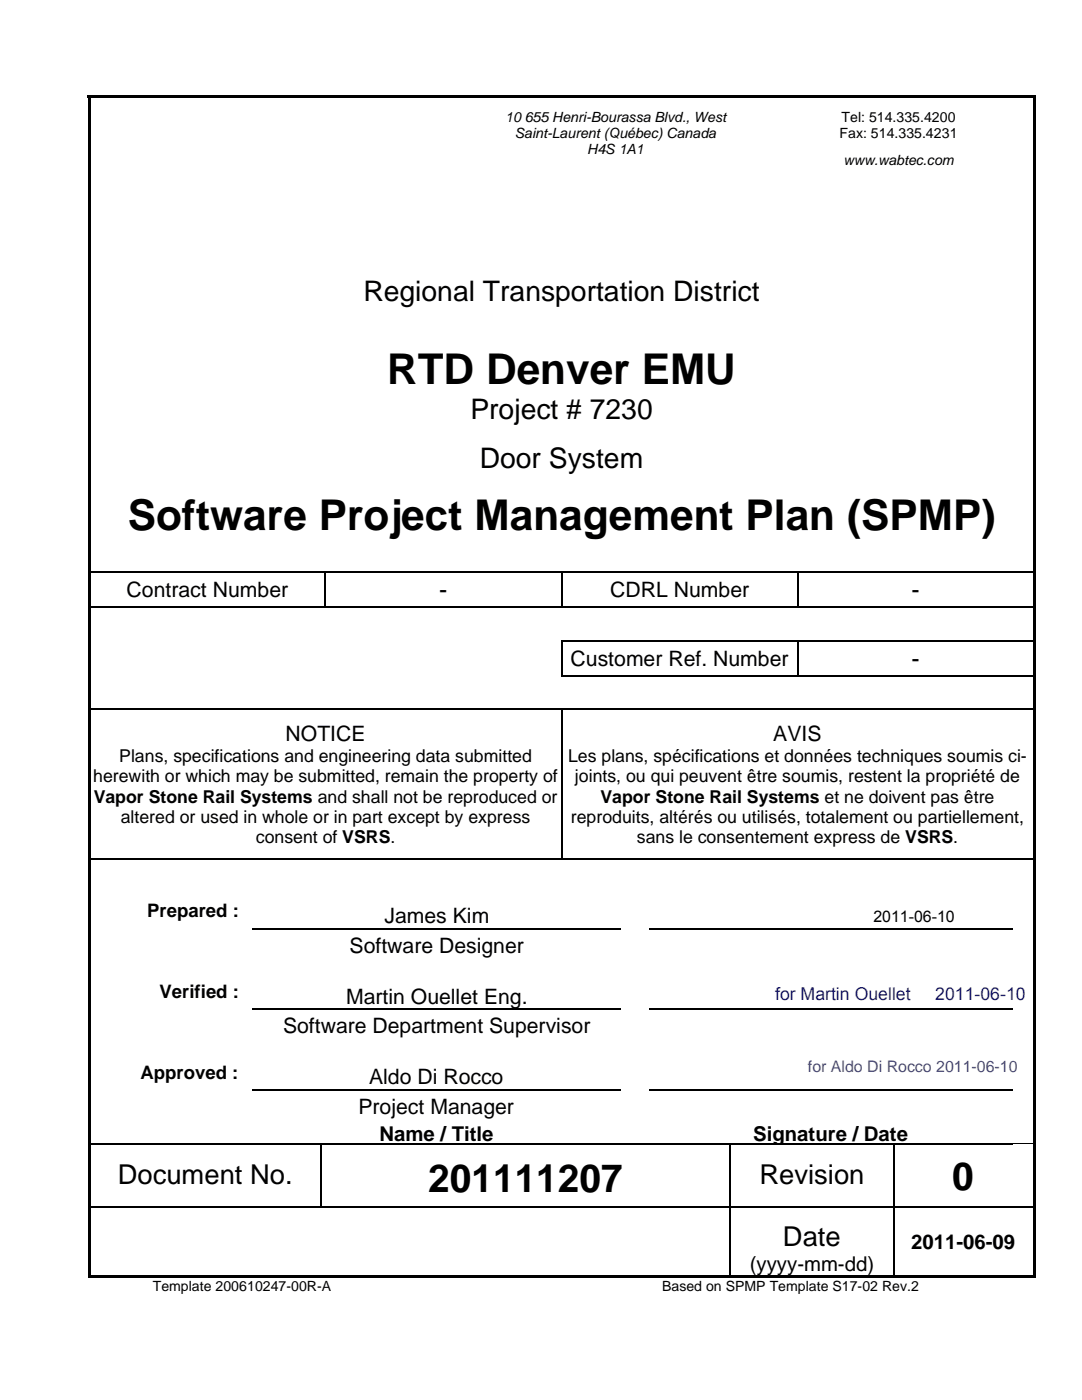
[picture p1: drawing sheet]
<svg xmlns="http://www.w3.org/2000/svg" width="216mm" height="279mm" viewBox="0 0 216 279" stroke-linecap="round" stroke-linejoin="round" font-family="sans-serif">
<defs><g id="words">
<g font-size="8.5">
<text x="77.2" y="76.5">RTD Denver EMU</text>
<text x="25.5" y="105.7">Software Project Management Plan (SPMP)</text>
</g>
<g font-size="7.8">
<text x="85.4" y="237.9">201111207</text>
<text x="190" y="237.4">0</text>
</g>
<g font-size="5.7">
<text x="72.5" y="60.1">Regional Transportation District</text>
<text x="93.9" y="83.6">Project # 7230</text>
<text x="95.7" y="93.4">Door System</text>
</g>
<g font-size="5.5">
<text x="23.5" y="236.3">Document No.</text>
<text x="151.5" y="236.3">Revision</text>
<text x="156.2" y="248.7">Date</text>
</g>
<g font-size="4.9">
<text x="87.7" y="119.4">-</text>
<text x="181.9" y="119.4">-</text>
<text x="181.9" y="133.2">-</text>
</g>
<g font-size="4.2">
<text x="25.3" y="119.1">Contract Number</text>
<text x="121.8" y="119.1">CDRL Number</text>
<text x="113.9" y="132.9">Customer Ref. Number</text>
<text x="57" y="147.9">NOTICE</text>
<text x="154.3" y="147.9">AVIS</text>
<text x="76.7" y="184.3">James Kim</text>
<text x="69.8" y="190.1">Software Designer</text>
<text x="69" y="200.3">Martin Ouellet Eng.</text>
<text x="56.5" y="206.2">Software Department Supervisor</text>
<text x="73.6" y="216.4">Aldo Di Rocco</text>
<text x="71.5" y="222.2">Project Manager</text>
</g>
<g font-size="4.1">
<text x="75.7" y="227.7">Name / Title</text>
<text x="150.3" y="227.7">Signature / Date</text>
<text x="181.8" y="249.3">2011-06-09</text>
<text x="149.6" y="253.6">(yyyy-mm-dd)</text>
</g>
<g font-size="3.7">
<text x="29.4" y="183.1">Prepared :</text>
<text x="31.8" y="199.2">Verified :</text>
<text x="28" y="215.2">Approved :</text>
</g>
<g font-size="3.5">
<text x="23.8" y="152.1">Plans, specifications and engineering data submitted</text>
<text x="113.3" y="152.1">Les plans, spécifications et données techniques soumis ci-</text>
<text x="18.6" y="156.1">herewith or which may be submitted, remain the property of</text>
<text x="18.7" y="160.2">Vapor Stone Rail Systems and shall not be reproduced or</text>
<text x="114.7" y="156.1">joints, ou qui peuvent être soumis, restent la propriété de</text>
<text x="119.8" y="160.2">Vapor Stone Rail Systems et ne doivent pas être</text>
<text x="24.1" y="164.3">altered or used in whole or in part except by express</text>
<text x="113.9" y="164.3">reproduits, altérés ou utilisés, totalement ou partiellement,</text>
<text x="51.1" y="168.3">consent of VSRS.</text>
<text x="127.1" y="168.3">sans le consentement express de VSRS.</text>
</g>
<g font-size="3.5" fill="#00f">
<text x="154.7" y="199.5">for Martin Ouellet</text>
<text x="186.6" y="199.5">2011-06-10</text>
</g>
<text font-size="3.2" x="174.3" y="183.9">2011-06-10</text>
<text font-size="3.2" fill="#3d3dab" x="161.2" y="213.9">for Aldo Di Rocco 2011-06-10</text>
<g font-size="2.8">
<text x="100.8" y="24.3">10 655 Henri-Bourassa Blvd., West</text>
<text x="102.7" y="27.6">Saint-Laurent (Québec) Canada</text>
<text x="167.5" y="27.5">Fax: 514.335.4231</text>
<text x="167.9" y="24.3">Tel: 514.335.4200</text>
<text x="117.2" y="30.8">H4S 1A1</text>
<text x="168.3" y="32.9">www.wabtec.com</text>
<text x="30.5" y="257.7">Template 200610247-00R-A</text>
<text x="132.1" y="257.7">Based on SPMP Template S17-02 Rev.2</text>
</g>
</g></defs>
<g fill="#000">
<path d="M17.5 19.1h.5v.5h-.5zM17.5 19.1h135.6v.5h-135.6zM153.1 19.1h53v.5h-53zM206.1 19.1h.5v.5h-.5zM17.5 19.6h.5v26.3h-.5zM17.5 45.9h.5v8.1h-.5zM206.1 19.6h.5v26.3h-.5zM206.1 45.9h.5v8.1h-.5zM17.5 54h.5v8.1h-.5zM17.5 62.1h.5v6.5h-.5zM17.5 68.6h.5v9.8h-.5zM206.1 54h.5v8.1h-.5z"/>
<path d="M206.1 62.1h.5v6.5h-.5zM206.1 68.6h.5v9.8h-.5zM17.5 78.4h.5v6.5h-.5zM17.5 84.9h.5v3.2h-.5zM17.5 88.1h.5v6.5h-.5zM17.5 94.6h.5v3.2h-.5zM206.1 78.4h.5v6.5h-.5zM206.1 84.9h.5v3.2h-.5zM206.1 88.1h.5v6.5h-.5zM206.1 94.6h.5v3.2h-.5zM17.5 97.8h.5v9.8h-.5zM17.5 107.6h.5v6.5h-.5z"/>
<path d="M17.5 114.1h.5v.2h-.5zM64.8 114.1h.2v.2h-.2zM111.9 114.1h.3v.2h-.3zM159.1 114.1h.2v.2h-.2zM206.1 97.8h.5v9.8h-.5zM206.1 107.6h.5v6.5h-.5zM206.1 114.1h.5v.2h-.5zM17.5 114.3h.5v6.6h-.5zM17.5 120.9h.5v.3h-.5zM17.5 121.2h.5v6.6h-.5zM17.5 127.8h.5v.3h-.5zM17.5 128.1h.5v6.6h-.5z"/>
<path d="M17.5 134.7h.5v.3h-.5zM111.9 127.8h.3v.3h-.3zM111.9 134.7h.3v.3h-.3zM159.1 127.8h.2v.3h-.2zM206.1 114.3h.5v6.6h-.5zM206.1 120.9h.5v.3h-.5zM206.1 121.2h.5v6.6h-.5zM206.1 127.8h.5v.3h-.5zM206.1 128.1h.5v6.6h-.5zM206.1 134.7h.5v.3h-.5zM17.5 135h.5v6.5h-.5zM17.5 141.5h.5v.2h-.5z"/>
<path d="M111.9 141.5h.3v.2h-.3zM206.1 135h.5v6.5h-.5zM206.1 141.5h.5v.2h-.5zM17.5 141.7h.5v29.7h-.5zM17.5 171.4h.5v.2h-.5zM17.5 171.6h.5v8h-.5zM206.1 141.7h.5v29.7h-.5zM206.1 171.4h.5v.2h-.5zM206.1 171.6h.5v8h-.5zM17.5 179.6h.5v5.6h-.5zM17.5 185.2h.5v.3h-.5zM17.5 185.5h.5v5.6h-.5z"/>
<path d="M17.5 191.1h.5v4.6h-.5zM206.1 179.6h.5v5.6h-.5zM206.1 185.2h.5v.3h-.5zM206.1 185.5h.5v5.6h-.5zM206.1 191.1h.5v4.6h-.5zM17.5 195.7h.5v5.6h-.5zM17.5 201.3h.5v.2h-.5zM17.5 201.5h.5v5.6h-.5zM17.5 207.1h.5v4.7h-.5zM17.5 211.8h.5v5.6h-.5zM17.5 217.4h.5v.2h-.5zM206.1 195.7h.5v5.6h-.5z"/>
<path d="M206.1 201.3h.5v.2h-.5zM206.1 201.5h.5v5.6h-.5zM206.1 207.1h.5v4.7h-.5zM206.1 211.8h.5v5.6h-.5zM206.1 217.4h.5v.2h-.5zM17.5 217.6h.5v5.6h-.5zM17.5 223.2h.5v4.9h-.5zM17.5 228.1h.5v.3h-.5zM63.9 228.1h.3v.3h-.3zM145.6 228.1h.2v.3h-.2zM178.2 228.1h.3v.3h-.3zM206.1 217.6h.5v5.6h-.5z"/>
<path d="M206.1 223.2h.5v4.9h-.5zM206.1 228.1h.5v.3h-.5zM17.5 228.4h.5v12.4h-.5zM17.5 240.8h.5v.3h-.5zM17.5 241.1h.5v14h-.5zM17.5 254.5h128.1v.6h-128.1zM145.6 240.8h.2v.3h-.2zM145.6 254.5h.5v.6h-.5zM146.1 254.5h32.1v.6h-32.1zM178.2 240.8h.3v.3h-.3zM178.2 254.5h27.9v.6h-27.9zM206.1 228.4h.5v12.4h-.5z"/>
<path d="M206.1 240.8h.5v.3h-.5zM206.1 241.1h.5v14h-.5zM206.1 254.5h.5v.6h-.5z"/>
</g>
<g fill="none" stroke="#000" stroke-width=".25">
<path d="M18 114.2h46.8M64.9 114.3v6.6M65 114.2h46.9M112.1 114.3v6.6M112.2 114.2h46.9M159.2 114.3v6.6M159.3 114.2h46.8M18 121.1h188.1M111.9 128h47.2M112.1 128.1v6.6M159.2 128.1v6.6M159.3 128h46.8"/>
<path d="M206.1 134.8h-94.2M18 141.6h93.9M112.1 141.7v29.7M112.2 141.6h93.9M18 171.5h188.1M50.4 185.3h73.5M129.5 185.3h72.5M50.3 217.5h73.5M50.4 201.4h73.5M129.5 201.4h72.5M129.5 217.5h72.5M18 228.3h45.9"/>
<path d="M64 228.4v12.4M64.2 228.3h81.4M145.7 228.4v12.4M145.8 228.3h32.4M178.4 228.4v12.4M178.5 228.3h23.5M18 241h127.6M145.7 241.1v13.4M145.8 241h32.4M178.4 241.1v13.4M178.5 241h27.6"/>
</g>
<path d="M202 228.2h4.1" fill="none" stroke="#000" stroke-width=".2"/>
<path d="M161.2 211.4h43.7v4.3h-43.7z" fill="#fff"/>
<use href="#words"/>
</svg>
